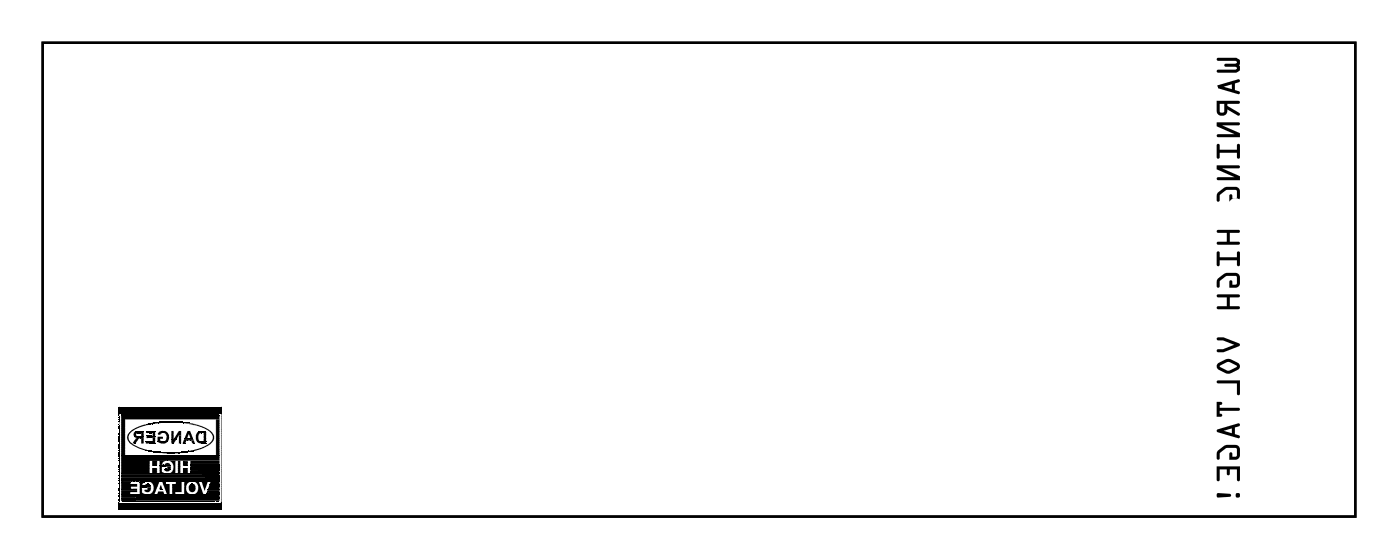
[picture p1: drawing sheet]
<svg xmlns="http://www.w3.org/2000/svg" width="119mm" height="48mm" viewBox="0 0 119 48" stroke-linecap="round" stroke-linejoin="round" font-family="sans-serif">
<path d="M3.6 3.6h111.8v40.3h-111.8z" fill="none" stroke="#000" stroke-width=".2"/>
<g fill="#000">
<path d="M10.1 35.4l.1 .1zM10.1 35.5l.1 .2zM10.1 35.7l.1 .2zM10.1 35.9l.1 .2zM10.1 36.1l.1 .2zM10.1 36.3l.1 .5zM10.1 36.9l.1 .2zM10.1 37.1l.1 .2zM10.1 37.3l.1 .2zM10.1 37.5l.1 .2zM10.1 37.8l.1 .2zM10.1 38l.1 .2z"/>
<path d="M10.1 38.2l.1 .2zM10.1 38.5l.1 .1zM10.1 38.6l.1 .2zM10.1 38.9l.1 .1zM10.1 39l.1 .6zM10.1 39.7l.1 1.9zM10.1 34.6l.1 .1zM10.1 35.1h.1v.2zM10.2 34.6l.1 .1zM10.2 34.6h.1zM10.3 34.6l.1 .1zM10.3 34.6h.1z"/>
<path d="M10.4 34.6v.1zM10.4 34.6h.1zM10.5 34.6v.1zM10.5 34.6h.1zM10.6 34.6v.1zM10.6 34.6l.1 .1zM10.7 34.6l.1 .1zM10.8 34.6l.1 .1zM10.8 34.6h.1zM10.9 34.6l.1 .1zM10.9 34.6h.1zM11 34.6v.1z"/>
<path d="M11 34.6h.1zM11.1 34.6v.1zM11.1 34.6h.1zM11.2 34.6v.1zM11.2 34.6l.1 .1zM11.3 34.6l.1 .1zM11.4 34.6l.1 .1zM11.4 34.6h.1zM11.5 34.6l.1 .1zM11.5 34.6h.1zM11.6 34.6l.1 .1zM11.6 34.6h.1z"/>
<path d="M11.7 34.6v.1zM11.7 34.6h.1zM11.7 36.7h.1zM11.8 34.6v.1zM11.8 34.6h.1zM11.8 36.7h.1zM11.9 34.6v.1zM11.9 36.7h.1zM11.9 34.6l.1 .1zM12 36.7h.1zM12 34.6l.1 .1zM12.1 34.6l.1 .1z"/>
<path d="M12.1 34.6h.1zM11.5 36.7h.7zM11.5 36.7h.7l.1 .1h-.6l-.1 .2 .1 .1h-.3v-.2zM12 36.8h.2v.3h-.2zM11.4 37.1h.8zM12.2 34.6l.1 .1zM11.4 37.1l.9 .1-.1 .1h-.4l-.2 .4h-.3l.3-.4zM12 37.3h.3l-.1 .4h-.2zM12.2 34.6h.1zM12.3 34.6v.1zM12.3 34.6h.1zM12.4 34.6v.1z"/>
<path d="M12.4 34.6h.1zM12.5 34.6v.1zM12.5 34.6l.1 .1zM12.6 36.7h.1zM12.6 34.6l.1 .1zM11 36.7l.9-.5 .8-.1-1.3 .4-.3 .3-.2 .3 .1 .4 .3 .3 .6 .3 .7 .2h-.3l-.5-.1-.7-.5-.3-.4 .1-.4zM12.6 37.2l.1 .1zM12.4 38.3h.3zM12.7 34.6l.1 .1zM12.7 36.7h.1zM12.7 37.7h.1zM12.7 34.6h.1z"/>
<path d="M12.4 36.1h.4zM12.8 37.2v.1zM12.8 34.6l.1 .1zM12.8 34.6h.1zM12.8 36.7h.1zM12.8 37.7h.1zM12.9 37.2v.1zM12.9 34.6l.1 .1zM12.5 38.3l.5 .1zM12.9 34.6h.1zM12.5 36l.5 .1zM12.9 36.7h.1z"/>
<path d="M12.9 37.7h.1zM13 34.6v.1zM13 34.6h.1zM12.6 38.4h.5zM13.1 34.6v.1zM13 36.7h.1zM13.1 34.6h.1zM12.6 36h.6zM13.2 34.6v.1zM12.4 36.7h.8zM12.4 36.7h.8v.1l-.7 .1-.1-.1zM13 36.8h.2v.3h-.2z"/>
<path d="M12.5 37.1h.7v.1l-.7 .1zM13 37.2h.2v.3h-.2zM12.4 37.5l.8 .1zM12.4 37.6h.8l-.8 .1zM13 37.7h.2zM12.5 37.1h.7zM13.2 34.6l.1 .1zM12.7 38.4h.6zM13.3 39.6h.1zM13 39.8h.4v.5h-.4zM13.3 34.6l.1 .1zM13 39.2h.4v.4h-.4z"/>
<path d="M13.4 34.6l.1 .1zM13.4 34.6h.1zM13.5 34.6l.1 .1zM13.5 34.6h.1zM12.9 38.4h.7zM13.6 34.6v.1zM13.6 34.6h.1zM12.8 36h.9h-.5zM13.7 34.6v.1zM13.7 34.6h.1zM13.8 34.6v.1zM13.6 36.7h.5l.2 .1h-.5l-.2 .2-.2-.1z"/>
<path d="M13.4 37.1h.5v.2h-.3v.2h.2h-.4zM13.8 34.6l.1 .1zM13.1 38.4l.8 .1zM13.1 35.9l.9 .1zM13.9 34.6l.1 .1zM14 35.9l.1 .1zM13.6 39.2h.5l-.3 .2v.1h.1h-.3zM14 34.6l.1 .1zM14.1 35.9v.1zM14.1 34.6l.1 .1zM14.1 34.6h.1zM14.2 35.9v.1z"/>
<path d="M14.2 34.6l.1 .1zM13.4 37.6h.9l-.4 .1zM14.2 34.6h.1zM13.4 37.5l.9 .1zM14.2 39.2h.1zM14 36.8h.3l.1 .1v.3l-.1 .3h-.3l.2-.2v-.3zM14.3 35.9v.1zM14.3 34.6v.1zM14 39.5l.3-.1 .2 .1zM14.3 34.6h.1zM14.4 34.6v.1zM14.4 34.6h.1z"/>
<path d="M14.5 34.6v.1zM14 39.9h.5zM14 39.9l.5 .1-.1 .1h-.3zM13.6 39.5l.9 .1zM13.6 39.6h.9v.1h-.7v.4l.2 .2h-.4zM14.3 39.7h.2v.2h-.3zM14.5 34.6l.1 .1zM14.6 34.6l.1 .1zM14.7 34.6l.1 .1zM14.6 36.7h.2v.6h-.2zM14.7 34.6h.1zM14.7 37.7h.1z"/>
<path d="M14.8 34.6l.1 .1zM14.8 34.6h.1zM14.9 34.6v.1zM14.9 34.6h.1zM14.6 37.4h.4l-.2 .3h-.2zM15 34.6v.1zM14.8 37.3h.2zM14.6 37.3l.4 .1zM15 34.6h.1zM15.1 34.6v.1zM14 35.8l1.1 .1zM13.9 38.5l1.2 .1z"/>
<path d="M15.1 34.6l.1 .1zM15.2 34.6l.1 .1zM15.3 34.6l.1 .1zM15.1 39.2h.3v1.1l-.3-.1zM15.2 36.7h.2v.3h-.2l-.1 .3h-.3zM15.2 37h.2v.7h-.1h-.1zM15.4 34.6l.1 .1zM15.4 34.6h.1zM13.6 35.9h1.9zM15.5 34.6l.1 .1zM13.6 38.5h2zM15.5 34.6h.1z"/>
<path d="M15.6 34.6v.1zM15.6 34.6h.1zM15.7 34.6v.1zM15.7 34.6h.1zM15.8 34.6v.1zM15.8 34.6l.1 .1zM15.1 35.9l.9 .1zM15.1 38.4l.9 .1zM15.9 34.6l.1 .1zM15.6 39.2l.4 .1h-.4zM15.8 39.3h.2zM15.6 39.3h.4z"/>
<path d="M15.9 39.6h.1zM15.6 39.8h.4v.5h-.4zM15.6 39.3h.4v.3h-.4zM16 34.6l.1 .1zM16 34.6h.1zM16.1 34.6l.1 .1zM15.5 36h.7zM16.1 34.6h.1zM16 36.7h.2l.1 .2h-.2l-.2 .4h-.2zM15.5 38.4h.7zM16.2 34.6v.1zM16.2 34.6h.1z"/>
<path d="M16.1 36.9h.2l.1 .4h-.2zM15.7 36h.6zM16.3 34.6v.1zM15.8 38.4h.5zM16.3 34.6h.1zM16.4 34.6v.1zM16 37.3h.4zM15.7 37.3h.7zM15.9 36h.5l.4 .1-.3 .1zM15.7 37.4l.8-.1v.2h-.6l-.1 .2h-.2zM16 38.4h.5zM16.4 34.6l.1 .1z"/>
<path d="M16.3 37.5h.2l.1 .2h-.2zM16.4 37.7h.1zM16.5 34.6l.1 .1zM16.5 37.7h.1zM16.6 34.6l.1 .1zM16.7 34.6l.1 .1zM16.7 34.6h.1zM16.8 34.6l.1 .1zM16.8 34.6h.1zM16.5 36.1h.4l.9 .4 .4 .4v.4l-.3 .5-.6 .3-.7 .3h-.5l.9-.2 .6-.3 .4-.4 .1-.2v-.3l-.3-.3-.5-.3zM16.9 34.6v.1zM16.9 34.6h.1z"/>
<path d="M17 34.6v.1zM17 34.6h.1zM17.1 34.6v.1zM17.1 34.6l.1 .1zM17.2 34.6l.1 .1zM17.1 37.7h.2zM17.3 34.6l.1 .1zM17.3 37.7h.1zM17.3 34.6h.1zM17.4 34.6l.1 .1zM17.4 37.7h.1zM17.4 34.6h.1z"/>
<path d="M17.5 34.6v.1zM17.1 36.7h.4zM16.8 36.8l.8-.1v.1h-.5l-.2 .2v.3l.2 .2h-.3l-.1-.1v-.4zM17.3 36.8l.3 .1-.1 .6h-.2zM16.8 37.6h.8l-.5 .1zM17.5 34.6h.1zM16.9 36.7h.7zM16.8 37.5l.8 .1zM17.5 37.7h.1zM17.6 34.6v.1zM17.6 34.6h.1zM17.7 34.6v.1z"/>
<path d="M17.7 34.6l.1 .1zM17.8 34.6l.1 .1zM17.9 34.6l.1 .1zM18 34.6l.1 .1zM18 34.6h.1zM18.1 34.6l.1 .1zM18.1 34.6h.1zM18.2 34.6v.1zM18.2 34.6h.1zM18.3 34.6v.1zM18.3 34.6h.1zM18.4 34.6v.1z"/>
<path d="M18.4 34.6l.1 .1zM18.5 34.6l.1 .1zM18.6 34.6l.1 .1zM16.2 39.7l2.5 .1h-2.5zM16.8 39.9h1.9zM18.6 34.6h.1zM10.3 35.3h8.4v.4h-8v3h-.4zM18.4 35.7h.3v3h-.3zM10.3 38.8h8.4v.4h-6v1.1h-2.4zM14.3 39.2h4.4h-3.8v1.1h-.4l.3-.4v-.4l-.2-.2zM16.2 39.2h2.5v.2l-2.5 .1zM16.2 39.5l2.5 .1h-2.5z"/>
<path d="M16.2 39.6l2.5 .1h-2.5zM16.2 39.9h2.5h-2.5zM16.2 40h2.5l-2.5 .1zM18.7 34.6l.1 .1zM18.7 34.6h.1zM18.8 35.1v.1zM18.8 34.6l.1 .1zM18.8 35.2l.1 7.5-.1 .1zM10.1 42.7l.2 .1h-.2zM10.1 41.7l.1 .4zM10.1 42.1l.1 .4zM10.1 42.6l.1 .1z"/>
<path d="M10.5 41h.2zM10.7 41h.2zM10.9 41h.2zM10.3 41h.8zM10.3 41h.8v.2h.6v.2h-.5l-.1 .1 .1 .1h-.9zM11.2 42v.1zM10.3 41.6h1zM11.3 42v.1zM10.3 41.6l1.1 .1zM11.2 40.9l.2 .1zM11.4 42v.1zM11.4 40.9l.2 .1z"/>
<path d="M11.3 41.6h.4v.1h-.3zM10.3 41.7h1.4zM10.3 41.7h1.4v.2h-.6l.1 .2h-.9zM11.6 40.9l.2 .1zM11.8 41h.1zM11.9 41h.1zM12.1 42.6h.1zM11.9 41.1l.3-.1-.1 .2v.1h.1h-.3zM11.9 41h.4zM12.2 42.6h.1zM11.8 40.9l.5 .1zM12.1 41h.2z"/>
<path d="M12 41h.4zM12.3 42.6h.1zM12.4 42.6h.1zM12.3 40.9l.3 .1zM12.5 41.1l.1 .1zM12.4 41.2h.3zM12.4 41.2h.3l.1 .1h-.5zM11.9 41.3h.9zM11.9 41.3h.9l.1 .1-.8 .1v.4l.3 .2h-1l.5-.1zM12.3 41.7h.2v-.3h.4l-.1 .3-.1 .2-.4-.1zM12.8 41h.8l-.4 1h-.4l.2-.1 .1-.3v-.3zM12.7 41h.9z"/>
<path d="M13.7 41.2l.1 .4h-.2zM13.7 41.6h.1zM13.5 41.8h.4l.1 .2h-.6zM13.8 41h.3v.2h.4l-.1 .8h-.2zM12.7 42l1.9 .1zM16 42.6h.1zM15.7 41h.4l-.2 .3-.1 .3 .1 .3 .3 .2h-1.1l.6-.1zM16.1 42.6h.1zM14.7 41.2h.3v-.2h1.2h-.7v.9h-.6v.1l.1 .1h-.4l.1-.1zM16.2 42.6h.1zM16.2 41.2h.3zM16.2 41.2h.4l.1 .3-.2 .3-.3 .1-.1-.2v-.3z"/>
<path d="M16.6 41h.3l.4 1.1h-.8l.3-.2 .1-.2v-.5zM17.2 41h.5l-.2 .7zM10.3 40.9h7.5h-6.6l-.9 .1zM17.3 42l.6 .1zM17.6 42h.6zM11.6 42.6h6.6zM18.2 42.6h.1zM17.3 40.4h1.4zM10.3 40.6h8.4h-8.4zM18.1 41.2h.6zM17.8 41.3l.9 .1zM17.7 41.7h1z"/>
<path d="M18.2 42h.5zM18.3 42.6h.4zM16.9 40l1.8 .1zM16.2 40.1h2.5l-2.5 .1zM17 40.1l1.7 .1zM16.2 40.2h2.5v.1zM10.3 40.3l8.4 .1h-8.4zM10.3 40.4l8.4 .1h-8.4zM17.4 40.5h1.3zM17.5 40.6h1.2zM10.3 40.7h8.4l-8.4 .1zM17.6 40.7l1.1 .1z"/>
<path d="M10.3 40.8h8.4l-1 .1zM17.7 40.8l1 .1zM17.9 40.9h.8zM18 41h.7zM17.9 41h.8v.2h-.9zM17.8 41.2h.9zM17.8 41.3l.9-.1-.5 .1zM18.2 41.3h.5zM17.8 41.4h.9v.2l-1 .1zM18.2 41.6l.5 .1zM17.7 41.7h1v.2h-1.1zM17.8 41.9h.9z"/>
<path d="M17.6 41.9l1.1 .1zM17.5 42h1.2zM17.9 42l.8 .1zM10.3 42.1h8.4v.2h-8.4zM18.2 42.3h.5zM17.9 42.4h.8zM10.3 42.4h8.4v.2h-8.3zM18.8 42.8h.1z"/>
<path d="M3.6 3.6h111.8v40.3h-111.8zM3.6 3.6v40.3h111.8v-40.3z"/>
<path d="M103.7 5l-.1 .1 .2 .1h1.4h.2v.1l-.2 .1h-.8a.13 .13 0 0 0-.1 .1 .13 .13 0 0 0 .1 .2h.8h.2v.2h-.2h-1.4a.14 .14 0 0 0-.2 .2 .13 .13 0 0 0 .2 .1h1.5l.3-.2v-.3l-.1-.2 .1-.3-.3-.3zM103.7 7.3v.2l1.8 .5a.13 .13 0 0 0 .1-.1 .13 .13 0 0 0-.1-.1l-.3-.1v-.6l.3-.1a.13 .13 0 0 0 .1-.1 .13 .13 0 0 0-.1-.2zM104.2 7.4l.7-.2v.4zM103.6 8.6v.9a.46 .46 0 0 0 .6 .3 .46 .46 0 0 0 .3-.5l.9 .5a.13 .13 0 0 0 .2 0 .13 .13 0 0 0-.1-.2l-1-.6v-.2h1a.13 .13 0 0 0 .1-.1 .13 .13 0 0 0-.1-.1zM103.9 8.8h.4v.7l-.1 .1-.3-.1zM103.6 10.4v.3l1.6 .7h-1.4a.13 .13 0 0 0-.2 .1 .14 .14 0 0 0 .2 .2h1.8v-.4l-1.5-.6h1.4a.13 .13 0 0 0 .1-.2 .13 .13 0 0 0-.1-.1zM103.7 12.3l-.1 1.1a.13 .13 0 0 0 .2 .1 .13 .13 0 0 0 .1-.1v-.4h1.5v.4a.13 .13 0 0 0 .1 .1 .13 .13 0 0 0 .1-.1v-1a.13 .13 0 0 0-.1-.2 .13 .13 0 0 0-.1 .2v.3h-1.5v-.4zM103.6 14.1v.3l1.6 .7h-1.4a.13 .13 0 0 0-.2 .1 .13 .13 0 0 0 .2 .1h1.8v-.3l-1.5-.7h1.4a.13 .13 0 0 0 .1-.1 .13 .13 0 0 0-.1-.1zM103.8 16.3l-.1 .2-.1 .5a.14 .14 0 0 0 .2 .2 .13 .13 0 0 0 .1-.2v-.4l.6-.4h.8v.7h-.3v-.3a.13 .13 0 0 0-.2-.1 .13 .13 0 0 0-.1 .1v.6h.5a.39 .39 0 0 0 .4-.4v-.5a.38 .38 0 0 0-.4-.4 1.36 1.36 0 0 0-1.4 .4zM103.7 19.6v.2h.8v.8h-.7a.13 .13 0 0 0-.2 .1 .13 .13 0 0 0 .2 .1h1.7a.13 .13 0 0 0 .1-.1 .13 .13 0 0 0-.1-.1h-.8v-.8h.8a.13 .13 0 0 0 .1-.1 .13 .13 0 0 0-.1-.2zM103.7 21.4l-.1 1.1a.13 .13 0 0 0 .2 .1 .13 .13 0 0 0 .1-.1v-.4h1.5v.4a.13 .13 0 0 0 .1 .1 .13 .13 0 0 0 .1-.1v-1a.13 .13 0 0 0-.1-.1 .13 .13 0 0 0-.1 .1v.4h-1.5v-.4zM103.8 23.7l-.1 .1-.1 .5a.14 .14 0 0 0 .2 .2 .13 .13 0 0 0 .1-.2v-.4l.6-.4h.8v.7h-.3v-.2a.14 .14 0 0 0-.2-.2 .13 .13 0 0 0-.1 .2v.5h.5a.39 .39 0 0 0 .4-.4v-.5a.38 .38 0 0 0-.4-.4 1.36 1.36 0 0 0-1.4 .5zM103.7 25.1v.2h.8v.7h-.7a.14 .14 0 0 0-.2 .2 .13 .13 0 0 0 .2 .1h1.7a.13 .13 0 0 0 .1-.1 .13 .13 0 0 0-.1-.2h-.8v-.7h.8a.13 .13 0 0 0 .1-.1 .13 .13 0 0 0-.1-.2zM103.7 28.7v.2h.5l.9 .4-.9 .4h-.4a.13 .13 0 0 0-.2 .1 .14 .14 0 0 0 .2 .2h.4l1.3-.6 .1-.1-.1-.1-1.3-.5zM103.7 30.9l-.1 .3 .2 .3a1.17 1.17 0 0 0 1.7-.1l.1-.2-.2-.3a1.17 1.17 0 0 0-1.7 0zM103.9 31.1l.7-.3 .8 .4-.8 .3-.7-.3zM103.7 32.4l-.1 .1 .2 .1h1.6v.9a.13 .13 0 0 0 .1 .1 .13 .13 0 0 0 .1-.1v-1.2zM103.6 34.2v1.2h.4a.13 .13 0 0 0 .1-.1 .13 .13 0 0 0-.1-.1h-.1v-.3h1.6a.13 .13 0 0 0 .1-.1 .13 .13 0 0 0-.1-.1h-1.6v-.3h.1a.13 .13 0 0 0 .1-.1 .13 .13 0 0 0-.1-.1zM103.7 36.6v.2l1.8 .5a.13 .13 0 0 0 .1-.1 .13 .13 0 0 0-.1-.2l-.3-.1v-.5l.3-.1a.13 .13 0 0 0 .1-.2 .13 .13 0 0 0-.1-.1zM104.2 36.6l.7-.2v.4zM103.8 38.3l-.1 .1-.1 .6a.13 .13 0 0 0 .2 .1 .13 .13 0 0 0 .1-.1v-.5l.6-.4h.8v.7h-.3v-.2a.13 .13 0 0 0-.2-.1 .13 .13 0 0 0-.1 .1v.5h.5a.39 .39 0 0 0 .4-.4v-.5a.38 .38 0 0 0-.4-.4 1.36 1.36 0 0 0-1.4 .5zM103.6 39.7v1.1a.13 .13 0 0 0 .2 .1 .13 .13 0 0 0 .1-.1v-.9h.6v.4a.13 .13 0 0 0 .1 .1 .13 .13 0 0 0 .1-.1v-.4h.7v.9a.13 .13 0 0 0 .1 .1 .13 .13 0 0 0 .1-.1v-1.1zM105.2 42.1a.2 .2 0 0 0 .4 0 .2 .2 0 0 0-.4 0zM103.7 42l-.1 .2 .1 .1h1a.14 .14 0 0 0 .2-.2 .13 .13 0 0 0-.2-.1z"/>
<path d="M103.7 5l-.1 .1 .2 .1h1.4h.2v.1l-.2 .1h-.8a.13 .13 0 0 0-.1 .1 .13 .13 0 0 0 .1 .2h.8h.2v.2h-.2h-1.4a.14 .14 0 0 0-.2 .2 .13 .13 0 0 0 .2 .1h1.5l.3-.2v-.3l-.1-.2 .1-.3-.3-.3zM103.7 5l1.6-.1 .3 .3-.1 .3 .1 .2v.3l-.3 .2h-1.5a.13 .13 0 0 1-.2-.1 .14 .14 0 0 1 .2-.2h1.4h.2v-.2h-.2h-.8a.13 .13 0 0 1-.1-.2 .13 .13 0 0 1 .1-.1h.8l.2-.1v-.1h-.2h-1.4l-.2-.1zM103.7 7.3v.2l1.8 .5a.13 .13 0 0 0 .1-.1 .13 .13 0 0 0-.1-.1l-.3-.1v-.6l.3-.1a.13 .13 0 0 0 .1-.1 .13 .13 0 0 0-.1-.2zM103.7 7.3l1.8-.6a.13 .13 0 0 1 .1 .2 .13 .13 0 0 1-.1 .1l-.3 .1v.6l.3 .1a.13 .13 0 0 1 .1 .1 .13 .13 0 0 1-.1 .1l-1.8-.5zM104.2 7.4l.7-.2v.4zM104.2 7.4l.7 .2v-.4zM103.6 8.6v.9a.46 .46 0 0 0 .6 .3 .46 .46 0 0 0 .3-.5l.9 .5a.13 .13 0 0 0 .2 0 .13 .13 0 0 0-.1-.2l-1-.6v-.2h1a.13 .13 0 0 0 .1-.1 .13 .13 0 0 0-.1-.1zM103.6 8.6h1.9a.13 .13 0 0 1 .1 .1 .13 .13 0 0 1-.1 .1h-1v.2l1 .6a.13 .13 0 0 1 .1 .2 .13 .13 0 0 1-.2 0l-.9-.5a.46 .46 0 0 1-.3 .6 .46 .46 0 0 1-.6-.4zM103.9 8.8h.4v.7l-.1 .1-.3-.1zM103.9 8.8v.7l.3 .1 .1-.1v-.7zM103.6 10.4v.3l1.6 .7h-1.4a.13 .13 0 0 0-.2 .1 .14 .14 0 0 0 .2 .2h1.8v-.4l-1.5-.6h1.4a.13 .13 0 0 0 .1-.2 .13 .13 0 0 0-.1-.1zM103.6 10.4h1.9a.13 .13 0 0 1 .1 .1 .13 .13 0 0 1-.1 .2h-1.4l1.5 .6v.4h-1.8a.14 .14 0 0 1-.2-.2 .13 .13 0 0 1 .2-.1h1.4l-1.6-.7zM103.7 12.3l-.1 1.1a.13 .13 0 0 0 .2 .1 .13 .13 0 0 0 .1-.1v-.4h1.5v.4a.13 .13 0 0 0 .1 .1 .13 .13 0 0 0 .1-.1v-1a.13 .13 0 0 0-.1-.2 .13 .13 0 0 0-.1 .2v.3h-1.5v-.4zM103.7 12.3h.2v.4h1.5l-.1-.3a.14 .14 0 0 1 .2-.2 .13 .13 0 0 1 .1 .2v1a.13 .13 0 0 1-.1 .1 .13 .13 0 0 1-.2-.1l.1-.4h-1.5v.4a.13 .13 0 0 1-.1 .1 .13 .13 0 0 1-.2-.1zM103.6 14.1v.3l1.6 .7h-1.4a.13 .13 0 0 0-.2 .1 .13 .13 0 0 0 .2 .1h1.8v-.3l-1.5-.7h1.4a.13 .13 0 0 0 .1-.1 .13 .13 0 0 0-.1-.1zM103.6 14.1h1.9a.13 .13 0 0 1 .1 .1 .13 .13 0 0 1-.1 .1h-1.4l1.5 .7v.3h-1.8a.13 .13 0 0 1-.2-.1 .13 .13 0 0 1 .2-.1h1.4l-1.6-.7zM103.8 16.3l-.2 .3v.4a.14 .14 0 0 0 .2 .2 .13 .13 0 0 0 .1-.2v-.4l.5-.4h.9v.7h-.3v-.3a.13 .13 0 0 0-.2-.1 .13 .13 0 0 0-.1 .1v.6h.5a.39 .39 0 0 0 .4-.4v-.5a.38 .38 0 0 0-.4-.4 1.36 1.36 0 0 0-1.4 .4zM103.8 16.3l.4-.3a1.63 1.63 0 0 1 1.2-.1l.1 .1a1.01 1.01 0 0 1 0 1l-.3 .2h-.5v-.6a.13 .13 0 0 1 .1-.1 .13 .13 0 0 1 .2 .1v.3h.3v-.7h-.8l-.6 .4v.4a.13 .13 0 0 1-.1 .2 .14 .14 0 0 1-.2-.2l.1-.5zM103.7 19.6v.2h.8v.8h-.7a.13 .13 0 0 0-.2 .1 .13 .13 0 0 0 .2 .1h1.7a.13 .13 0 0 0 .1-.1 .13 .13 0 0 0-.1-.1h-.8v-.8h.8a.13 .13 0 0 0 .1-.1 .13 .13 0 0 0-.1-.2zM103.7 19.6l1.8-.1a.13 .13 0 0 1 .1 .2 .13 .13 0 0 1-.1 .1h-.8v.8h.8a.13 .13 0 0 1 .1 .1 .13 .13 0 0 1-.1 .1h-1.7a.13 .13 0 0 1-.2-.1 .13 .13 0 0 1 .2-.1h.7v-.8h-.8zM103.7 21.4l-.1 1.1a.13 .13 0 0 0 .2 .1 .13 .13 0 0 0 .1-.1v-.4h1.5v.4a.13 .13 0 0 0 .1 .1 .13 .13 0 0 0 .1-.1v-1a.13 .13 0 0 0-.1-.1 .13 .13 0 0 0-.1 .1v.4h-1.5v-.4zM103.7 21.4l.2 .1v.4h1.5l-.1-.4a.13 .13 0 0 1 .2-.1 .13 .13 0 0 1 .1 .1v1a.13 .13 0 0 1-.1 .1 .13 .13 0 0 1-.2-.1l.1-.4h-1.5v.4a.13 .13 0 0 1-.1 .1 .13 .13 0 0 1-.2-.1zM103.8 23.7l-.2 .3v.3a.14 .14 0 0 0 .2 .2 .13 .13 0 0 0 .1-.2v-.4l.5-.4h.9v.7h-.3v-.2a.14 .14 0 0 0-.2-.2 .13 .13 0 0 0-.1 .2v.5h.5a.39 .39 0 0 0 .4-.4v-.5a.38 .38 0 0 0-.4-.4 1.36 1.36 0 0 0-1.4 .5zM103.8 23.7l.4-.4a1.63 1.63 0 0 1 1.2-.1l.1 .1a1.01 1.01 0 0 1 0 1.1l-.3 .1h-.5v-.5a.13 .13 0 0 1 .1-.2 .14 .14 0 0 1 .2 .2v.2h.3v-.7h-.8l-.6 .4v.4a.13 .13 0 0 1-.1 .2 .14 .14 0 0 1-.2-.2l.1-.5zM103.7 25.1v.2h.8v.7h-.7a.14 .14 0 0 0-.2 .2 .13 .13 0 0 0 .2 .1h1.7a.13 .13 0 0 0 .1-.1 .13 .13 0 0 0-.1-.2h-.8v-.7h.8a.13 .13 0 0 0 .1-.1 .13 .13 0 0 0-.1-.2zM103.7 25.1l1.8-.1a.13 .13 0 0 1 .1 .2 .13 .13 0 0 1-.1 .1h-.8v.7h.8a.13 .13 0 0 1 .1 .2 .13 .13 0 0 1-.1 .1h-1.7a.13 .13 0 0 1-.2-.1 .14 .14 0 0 1 .2-.2h.7v-.7h-.8zM103.7 28.7v.2h.5l.9 .4-.9 .4h-.4a.13 .13 0 0 0-.2 .1 .14 .14 0 0 0 .2 .2h.4l1.3-.6 .1-.1-.1-.1-1.3-.5zM103.7 28.7h.5l1.3 .5 .1 .1-.1 .1-1.3 .6h-.4a.14 .14 0 0 1-.2-.2 .13 .13 0 0 1 .2-.1h.4l.9-.4-.9-.4h-.5zM103.7 30.9l-.1 .3 .1 .2 .8 .4h.2l.7-.4a.33 .33 0 0 0 0-.5 1.16 1.16 0 0 0-.9-.4zM103.7 30.9h.1a1.17 1.17 0 0 1 1-.4l.6 .4a.34 .34 0 0 1 0 .6 1.17 1.17 0 0 1-1.7-.1l-.1-.2zM103.9 31.1l.7-.3 .8 .4-.8 .3-.7-.3zM103.9 31.1v.1l.7 .3 .7-.3-.7-.4zM103.7 32.4l-.1 .1 .2 .1h1.6v.9a.13 .13 0 0 0 .1 .1 .13 .13 0 0 0 .1-.1v-1.2zM103.7 32.4l1.9-.1v1.2a.13 .13 0 0 1-.1 .1 .13 .13 0 0 1-.2-.1l.1-.9h-1.6l-.2-.1zM103.6 34.2v1.2h.4a.13 .13 0 0 0 .1-.1 .13 .13 0 0 0-.1-.1h-.1v-.3h1.6a.13 .13 0 0 0 .1-.1 .13 .13 0 0 0-.1-.1h-1.6v-.3h.1a.13 .13 0 0 0 .1-.1 .13 .13 0 0 0-.1-.1zM103.6 34.2h.4a.13 .13 0 0 1 .1 .1 .13 .13 0 0 1-.1 .1h-.1v.3h1.6a.13 .13 0 0 1 .1 .1 .13 .13 0 0 1-.1 .1h-1.6v.3h.1a.13 .13 0 0 1 .1 .1 .13 .13 0 0 1-.1 .1h-.4zM103.7 36.6v.2l1.8 .5a.13 .13 0 0 0 .1-.1 .13 .13 0 0 0-.1-.2l-.3-.1v-.5l.3-.1a.13 .13 0 0 0 .1-.2 .13 .13 0 0 0-.1-.1zM103.7 36.6l1.8-.6a.13 .13 0 0 1 .1 .1 .13 .13 0 0 1-.1 .2l-.3 .1v.5l.3 .1a.13 .13 0 0 1 .1 .2 .13 .13 0 0 1-.1 .1l-1.8-.5zM104.2 36.6l.7-.2v.4zM104.2 36.6l.7 .2v-.4zM103.8 38.3l-.2 .3v.4a.13 .13 0 0 0 .2 .1 .13 .13 0 0 0 .1-.1v-.5l.5-.4h.9v.7h-.3v-.2a.13 .13 0 0 0-.2-.1 .13 .13 0 0 0-.1 .1v.5h.5a.39 .39 0 0 0 .4-.4v-.5a.38 .38 0 0 0-.4-.4 1.36 1.36 0 0 0-1.4 .5zM103.8 38.3l.4-.4a1.63 1.63 0 0 1 1.2 0h.1a1.01 1.01 0 0 1 0 1.1l-.3 .1h-.5v-.5a.13 .13 0 0 1 .1-.1 .13 .13 0 0 1 .2 .1v.2h.3v-.7h-.8l-.6 .4v.5a.13 .13 0 0 1-.1 .1 .13 .13 0 0 1-.2-.1l.1-.6zM103.6 39.7v1.1a.13 .13 0 0 0 .2 .1 .13 .13 0 0 0 .1-.1v-.9h.6v.4a.13 .13 0 0 0 .1 .1 .13 .13 0 0 0 .1-.1v-.4h.7v.9a.13 .13 0 0 0 .1 .1 .13 .13 0 0 0 .1-.1v-1.1zM103.6 39.7h2v1.1a.13 .13 0 0 1-.1 .1 .13 .13 0 0 1-.2-.1l.1-.9h-.7v.4a.13 .13 0 0 1-.1 .1 .13 .13 0 0 1-.1-.1v-.4h-.6v.9a.13 .13 0 0 1-.1 .1 .13 .13 0 0 1-.2-.1zM105.2 42.1a.2 .2 0 0 0 .4 0 .2 .2 0 0 0-.4 0zM105.2 42.1a.2 .2 0 0 1 .4 0 .2 .2 0 0 1-.4 0zM103.7 42l-.1 .2 .1 .1h1a.14 .14 0 0 0 .2-.2 .13 .13 0 0 0-.2-.1zM103.7 42h1a.13 .13 0 0 1 .2 .1 .14 .14 0 0 1-.2 .2h-1l-.1-.1z"/>
</g>
<g fill="none" stroke="#000" stroke-width=".09">
<path d="M10.1 34.7h8.8M10.1 34.7h8.7M10.1 34.8h8.7M10.1 34.8h8.8M10.1 34.9h8.8M10.1 34.9h8.7M10.1 35h8.8M10.1 35h8.7M10.1 35.1h8.8M10.1 35.1h8.7M10.3 35.3h8.4M10.3 38.7h8.4"/>
<path d="M13.3 38.5h2.5M13.3 35.9h2.5M16.2 39.5h2.5M16.2 39.6h2.5M16.2 39.7h2.5M16.2 39.8h2.5M16.2 40h2.5M16.3 39.5h2.4M16.4 39.6h2.3M16.6 39.7h2.1M16.7 39.8h2M18.9 34.8l-8.8 .1"/>
<path d="M10.1 42.8h8.7M10.1 42.8h8.8M10.1 42.9h8.7M10.1 42.9h8.8M10.1 43h8.8M10.1 43h8.7M10.1 43.1h8.7M10.1 43.1h8.8M10.1 43.2h8.7M10.1 43.2h8.8M10.1 43.3h8.8M10.1 43.3h8.7"/>
<path d="M10.3 40.3h3.9M10.3 40.3h8.4M10.3 40.4h8.4M10.3 40.5h8.4M10.3 40.7h8.4M10.3 40.8h8.4M10.3 40.9h8.4M10.3 42.1h8.4M10.3 42.4h8.4M10.3 42.4h7.6M11.6 42.3h6.6M12.6 40.9h6.1"/>
<path d="M14.3 40.3h2.8M16.2 40.1h2.5M16.2 40.2h2.5"/>
</g>
<circle cx="109.6" cy="30.5" r=".72" fill="#fff"/>
<circle cx="109.6" cy="30.5" r=".72" fill="none" stroke="#fff" stroke-width=".69" stroke-linecap="butt"/>
<circle cx="112.2" cy="30.5" r=".72" fill="#fff"/>
<circle cx="112.2" cy="30.5" r=".72" fill="none" stroke="#fff" stroke-width=".69" stroke-linecap="butt"/>
<circle cx="109.6" cy="33" r=".72" fill="#fff"/>
<circle cx="109.6" cy="33" r=".72" fill="none" stroke="#fff" stroke-width=".69" stroke-linecap="butt"/>
<circle cx="112.2" cy="33" r=".72" fill="#fff"/>
<circle cx="112.2" cy="33" r=".72" fill="none" stroke="#fff" stroke-width=".69" stroke-linecap="butt"/>
<circle cx="109.6" cy="35.6" r=".72" fill="#fff"/>
<circle cx="109.6" cy="35.6" r=".72" fill="none" stroke="#fff" stroke-width=".69" stroke-linecap="butt"/>
<circle cx="112.2" cy="35.6" r=".72" fill="#fff"/>
<circle cx="112.2" cy="35.6" r=".72" fill="none" stroke="#fff" stroke-width=".69" stroke-linecap="butt"/>
<circle cx="109.6" cy="38.1" r=".72" fill="#fff"/>
<circle cx="109.6" cy="38.1" r=".72" fill="none" stroke="#fff" stroke-width=".69" stroke-linecap="butt"/>
<circle cx="112.2" cy="38.1" r=".72" fill="#fff"/>
<circle cx="112.2" cy="38.1" r=".72" fill="none" stroke="#fff" stroke-width=".69" stroke-linecap="butt"/>
<circle cx="109.6" cy="40.7" r=".72" fill="#fff"/>
<circle cx="109.6" cy="40.7" r=".72" fill="none" stroke="#fff" stroke-width=".69" stroke-linecap="butt"/>
<circle cx="112.2" cy="40.7" r=".72" fill="#fff"/>
<circle cx="112.2" cy="40.7" r=".72" fill="none" stroke="#fff" stroke-width=".69" stroke-linecap="butt"/>
<circle cx="101" cy="17.4" r=".35" fill="#fff"/>
<circle cx="101" cy="17.4" r=".35" fill="none" stroke="#fff" stroke-width=".55"/>
<circle cx="105.2" cy="17.5" r=".35" fill="#fff"/>
<circle cx="105.2" cy="17.5" r=".35" fill="none" stroke="#fff" stroke-width=".55"/>
<circle cx="59.9" cy="32.6" r=".35" fill="#fff"/>
<circle cx="59.9" cy="32.6" r=".35" fill="none" stroke="#fff" stroke-width=".55"/>
<circle cx="78.6" cy="38.1" r=".35" fill="#fff"/>
<circle cx="78.6" cy="38.1" r=".35" fill="none" stroke="#fff" stroke-width=".55"/>
<circle cx="77.6" cy="17.6" r=".65" fill="#fff"/>
<circle cx="77.6" cy="17.6" r=".65" fill="none" stroke="#fff" stroke-width=".75" stroke-linecap="butt"/>
<circle cx="77.6" cy="12.7" r=".65" fill="#fff"/>
<circle cx="77.6" cy="12.7" r=".65" fill="none" stroke="#fff" stroke-width=".75" stroke-linecap="butt"/>
<circle cx="80.1" cy="21.7" r=".64" fill="#fff"/>
<circle cx="80.1" cy="21.7" r=".64" fill="none" stroke="#fff" stroke-width=".76" stroke-linecap="butt"/>
<circle cx="77.5" cy="21.7" r=".64" fill="#fff"/>
<circle cx="77.5" cy="21.7" r=".64" fill="none" stroke="#fff" stroke-width=".76" stroke-linecap="butt"/>
<circle cx="78.8" cy="8.1" r=".64" fill="#fff"/>
<circle cx="78.8" cy="8.1" r=".64" fill="none" stroke="#fff" stroke-width=".76" stroke-linecap="butt"/>
<circle cx="76.3" cy="8.1" r=".64" fill="#fff"/>
<circle cx="76.3" cy="8.1" r=".64" fill="none" stroke="#fff" stroke-width=".76" stroke-linecap="butt"/>
<circle cx="106.3" cy="19.5" r=".35" fill="#fff"/>
<circle cx="106.3" cy="19.5" r=".35" fill="none" stroke="#fff" stroke-width=".55"/>
<circle cx="106.3" cy="14.9" r=".35" fill="#fff"/>
<circle cx="106.3" cy="14.9" r=".35" fill="none" stroke="#fff" stroke-width=".55"/>
<circle cx="103.1" cy="7.6" r=".35" fill="#fff"/>
<circle cx="103.1" cy="7.6" r=".35" fill="none" stroke="#fff" stroke-width=".55"/>
<circle cx="106.3" cy="21.1" r=".35" fill="#fff"/>
<circle cx="106.3" cy="21.1" r=".35" fill="none" stroke="#fff" stroke-width=".55"/>
<circle cx="102.2" cy="9.1" r=".35" fill="#fff"/>
<circle cx="102.2" cy="9.1" r=".35" fill="none" stroke="#fff" stroke-width=".55"/>
<circle cx="87.1" cy="22.1" r=".35" fill="#fff"/>
<circle cx="87.1" cy="22.1" r=".35" fill="none" stroke="#fff" stroke-width=".55"/>
<circle cx="92.1" cy="22.1" r=".35" fill="#fff"/>
<circle cx="92.1" cy="22.1" r=".35" fill="none" stroke="#fff" stroke-width=".55"/>
<circle cx="84.6" cy="38.6" r=".35" fill="#fff"/>
<circle cx="84.6" cy="38.6" r=".35" fill="none" stroke="#fff" stroke-width=".55"/>
<circle cx="98.6" cy="38.6" r=".35" fill="#fff"/>
<circle cx="98.6" cy="38.6" r=".35" fill="none" stroke="#fff" stroke-width=".55"/>
<circle cx="98.6" cy="42.1" r=".35" fill="#fff"/>
<circle cx="98.6" cy="42.1" r=".35" fill="none" stroke="#fff" stroke-width=".55"/>
<circle cx="97.1" cy="29.1" r=".35" fill="#fff"/>
<circle cx="97.1" cy="29.1" r=".35" fill="none" stroke="#fff" stroke-width=".55"/>
<circle cx="97.1" cy="31.1" r=".35" fill="#fff"/>
<circle cx="97.1" cy="31.1" r=".35" fill="none" stroke="#fff" stroke-width=".55"/>
<circle cx="106.6" cy="28.6" r=".35" fill="#fff"/>
<circle cx="106.6" cy="28.6" r=".35" fill="none" stroke="#fff" stroke-width=".55"/>
<circle cx="106.6" cy="35.1" r=".35" fill="#fff"/>
<circle cx="106.6" cy="35.1" r=".35" fill="none" stroke="#fff" stroke-width=".55"/>
<circle cx="28.6" cy="42.1" r="1.1" fill="#fff"/>
<circle cx="28.6" cy="42.1" r="1.1" fill="none" stroke="#fff" stroke-width=".25"/>
<circle cx="81.6" cy="6.6" r="1.1" fill="#fff"/>
<circle cx="81.6" cy="6.6" r="1.1" fill="none" stroke="#fff" stroke-width=".25"/>
<circle cx="30.1" cy="6.6" r="1.1" fill="#fff"/>
<circle cx="30.1" cy="6.6" r="1.1" fill="none" stroke="#fff" stroke-width=".25"/>
<circle cx="81.6" cy="42.1" r="1.1" fill="#fff"/>
<circle cx="81.6" cy="42.1" r="1.1" fill="none" stroke="#fff" stroke-width=".25"/>
<circle cx="44.1" cy="11.6" r=".35" fill="#fff"/>
<circle cx="44.1" cy="11.6" r=".35" fill="none" stroke="#fff" stroke-width=".55"/>
<circle cx="29.1" cy="19.1" r=".35" fill="#fff"/>
<circle cx="29.1" cy="19.1" r=".35" fill="none" stroke="#fff" stroke-width=".55"/>
<circle cx="25.6" cy="22.6" r=".35" fill="#fff"/>
<circle cx="25.6" cy="22.6" r=".35" fill="none" stroke="#fff" stroke-width=".55"/>
<circle cx="20.6" cy="22.6" r=".35" fill="#fff"/>
<circle cx="20.6" cy="22.6" r=".35" fill="none" stroke="#fff" stroke-width=".55"/>
<circle cx="94.6" cy="23.1" r=".35" fill="#fff"/>
<circle cx="94.6" cy="23.1" r=".35" fill="none" stroke="#fff" stroke-width=".55"/>
<circle cx="71.1" cy="7.6" r=".35" fill="#fff"/>
<circle cx="71.1" cy="7.6" r=".35" fill="none" stroke="#fff" stroke-width=".55"/>
<circle cx="71.1" cy="25.9" r=".35" fill="#fff"/>
<circle cx="71.1" cy="25.9" r=".35" fill="none" stroke="#fff" stroke-width=".55"/>
<circle cx="79.6" cy="28.6" r=".35" fill="#fff"/>
<circle cx="79.6" cy="28.6" r=".35" fill="none" stroke="#fff" stroke-width=".55"/>
<circle cx="89.6" cy="24.1" r=".35" fill="#fff"/>
<circle cx="89.6" cy="24.1" r=".35" fill="none" stroke="#fff" stroke-width=".55"/>
<circle cx="75.2" cy="23.2" r=".35" fill="#fff"/>
<circle cx="75.2" cy="23.2" r=".35" fill="none" stroke="#fff" stroke-width=".55"/>
<circle cx="87.1" cy="40.6" r=".35" fill="#fff"/>
<circle cx="87.1" cy="40.6" r=".35" fill="none" stroke="#fff" stroke-width=".55"/>
<circle cx="94.6" cy="39.6" r=".35" fill="#fff"/>
<circle cx="94.6" cy="39.6" r=".35" fill="none" stroke="#fff" stroke-width=".55"/>
<circle cx="46.1" cy="27.6" r=".35" fill="#fff"/>
<circle cx="46.1" cy="27.6" r=".35" fill="none" stroke="#fff" stroke-width=".55"/>
<circle cx="46.1" cy="30.6" r=".35" fill="#fff"/>
<circle cx="46.1" cy="30.6" r=".35" fill="none" stroke="#fff" stroke-width=".55"/>
<circle cx="44.1" cy="30.6" r=".35" fill="#fff"/>
<circle cx="44.1" cy="30.6" r=".35" fill="none" stroke="#fff" stroke-width=".55"/>
<circle cx="102.3" cy="16.1" r=".35" fill="#fff"/>
<circle cx="102.3" cy="16.1" r=".35" fill="none" stroke="#fff" stroke-width=".55"/>
<circle cx="78.1" cy="32.1" r=".35" fill="#fff"/>
<circle cx="78.1" cy="32.1" r=".35" fill="none" stroke="#fff" stroke-width=".55"/>
<circle cx="52.1" cy="27.1" r=".35" fill="#fff"/>
<circle cx="52.1" cy="27.1" r=".35" fill="none" stroke="#fff" stroke-width=".55"/>
<circle cx="69.6" cy="23.6" r=".35" fill="#fff"/>
<circle cx="69.6" cy="23.6" r=".35" fill="none" stroke="#fff" stroke-width=".55"/>
<circle cx="44.1" cy="34.6" r=".35" fill="#fff"/>
<circle cx="44.1" cy="34.6" r=".35" fill="none" stroke="#fff" stroke-width=".55"/>
<circle cx="106.3" cy="10.5" r=".35" fill="#fff"/>
<circle cx="106.3" cy="10.5" r=".35" fill="none" stroke="#fff" stroke-width=".55"/>
<circle cx="78.1" cy="30.1" r=".64" fill="#fff"/>
<circle cx="78.1" cy="30.1" r=".64" fill="none" stroke="#fff" stroke-width=".76" stroke-linecap="butt"/>
<circle cx="80.6" cy="30.1" r=".64" fill="#fff"/>
<circle cx="80.6" cy="30.1" r=".64" fill="none" stroke="#fff" stroke-width=".76" stroke-linecap="butt"/>
<circle cx="81.3" cy="17.6" r=".64" fill="#fff"/>
<circle cx="81.3" cy="17.6" r=".64" fill="none" stroke="#fff" stroke-width=".76" stroke-linecap="butt"/>
<circle cx="81.3" cy="15" r=".64" fill="#fff"/>
<circle cx="81.3" cy="15" r=".64" fill="none" stroke="#fff" stroke-width=".76" stroke-linecap="butt"/>
<path d="M20.7 31.2h1.6v1.6h-1.6z" fill="#fff"/>
<path d="M20.7 31.2h1.6v1.6h-1.6z" fill="none" stroke="#fff" stroke-width=".76" stroke-linecap="butt"/>
<circle cx="21.5" cy="32" r=".79" fill="#fff"/>
<circle cx="21.5" cy="32" r=".79" fill="none" stroke="#fff" stroke-width=".76" stroke-linecap="butt"/>
<circle cx="21.5" cy="39.6" r=".79" fill="#fff"/>
<circle cx="21.5" cy="39.6" r=".79" fill="none" stroke="#fff" stroke-width=".76" stroke-linecap="butt"/>
<circle cx="39.7" cy="41.1" r=".74" fill="#fff"/>
<circle cx="39.7" cy="41.1" r=".74" fill="none" stroke="#fff" stroke-width=".76" stroke-linecap="butt"/>
<circle cx="37.2" cy="41.1" r=".74" fill="#fff"/>
<circle cx="37.2" cy="41.1" r=".74" fill="none" stroke="#fff" stroke-width=".76" stroke-linecap="butt"/>
<circle cx="34.6" cy="41.1" r=".74" fill="#fff"/>
<circle cx="34.6" cy="41.1" r=".74" fill="none" stroke="#fff" stroke-width=".76" stroke-linecap="butt"/>
<circle cx="32.1" cy="41.1" r=".74" fill="#fff"/>
<circle cx="32.1" cy="41.1" r=".74" fill="none" stroke="#fff" stroke-width=".76" stroke-linecap="butt"/>
<circle cx="62.5" cy="36.4" r=".8" fill="#fff"/>
<circle cx="62.5" cy="36.4" r=".8" fill="none" stroke="#fff" stroke-width=".76" stroke-linecap="butt"/>
<circle cx="60" cy="36.4" r=".8" fill="#fff"/>
<circle cx="60" cy="36.4" r=".8" fill="none" stroke="#fff" stroke-width=".76" stroke-linecap="butt"/>
<circle cx="57.4" cy="36.4" r=".8" fill="#fff"/>
<circle cx="57.4" cy="36.4" r=".8" fill="none" stroke="#fff" stroke-width=".76" stroke-linecap="butt"/>
<circle cx="76.1" cy="41.1" r=".74" fill="#fff"/>
<circle cx="76.1" cy="41.1" r=".74" fill="none" stroke="#fff" stroke-width=".76" stroke-linecap="butt"/>
<circle cx="78.6" cy="41.1" r=".74" fill="#fff"/>
<circle cx="78.6" cy="41.1" r=".74" fill="none" stroke="#fff" stroke-width=".76" stroke-linecap="butt"/>
<circle cx="53.6" cy="31.5" r=".74" fill="#fff"/>
<circle cx="53.6" cy="31.5" r=".74" fill="none" stroke="#fff" stroke-width=".76" stroke-linecap="butt"/>
<circle cx="53.6" cy="34.1" r=".74" fill="#fff"/>
<circle cx="53.6" cy="34.1" r=".74" fill="none" stroke="#fff" stroke-width=".76" stroke-linecap="butt"/>
<circle cx="49.6" cy="29.1" r=".74" fill="#fff"/>
<circle cx="49.6" cy="29.1" r=".74" fill="none" stroke="#fff" stroke-width=".76" stroke-linecap="butt"/>
<circle cx="49.6" cy="31.6" r=".74" fill="#fff"/>
<circle cx="49.6" cy="31.6" r=".74" fill="none" stroke="#fff" stroke-width=".76" stroke-linecap="butt"/>
<circle cx="49.6" cy="34.2" r=".74" fill="#fff"/>
<circle cx="49.6" cy="34.2" r=".74" fill="none" stroke="#fff" stroke-width=".76" stroke-linecap="butt"/>
<circle cx="49" cy="20.6" r=".7" fill="#fff"/>
<circle cx="49" cy="20.6" r=".7" fill="none" stroke="#fff" stroke-width=".76" stroke-linecap="butt"/>
<circle cx="59.1" cy="20.6" r=".7" fill="#fff"/>
<circle cx="59.1" cy="20.6" r=".7" fill="none" stroke="#fff" stroke-width=".76" stroke-linecap="butt"/>
<circle cx="26.1" cy="16.6" r=".7" fill="#fff"/>
<circle cx="26.1" cy="16.6" r=".7" fill="none" stroke="#fff" stroke-width=".76" stroke-linecap="butt"/>
<circle cx="26.1" cy="26.8" r=".7" fill="#fff"/>
<circle cx="26.1" cy="26.8" r=".7" fill="none" stroke="#fff" stroke-width=".76" stroke-linecap="butt"/>
<circle cx="109.6" cy="7.5" r=".72" fill="#fff"/>
<circle cx="109.6" cy="7.5" r=".72" fill="none" stroke="#fff" stroke-width=".69" stroke-linecap="butt"/>
<circle cx="112.2" cy="7.5" r=".72" fill="#fff"/>
<circle cx="112.2" cy="7.5" r=".72" fill="none" stroke="#fff" stroke-width=".69" stroke-linecap="butt"/>
<circle cx="109.6" cy="10" r=".72" fill="#fff"/>
<circle cx="109.6" cy="10" r=".72" fill="none" stroke="#fff" stroke-width=".69" stroke-linecap="butt"/>
<circle cx="112.2" cy="10" r=".72" fill="#fff"/>
<circle cx="112.2" cy="10" r=".72" fill="none" stroke="#fff" stroke-width=".69" stroke-linecap="butt"/>
<circle cx="109.6" cy="12.6" r=".72" fill="#fff"/>
<circle cx="109.6" cy="12.6" r=".72" fill="none" stroke="#fff" stroke-width=".69" stroke-linecap="butt"/>
<circle cx="112.2" cy="12.6" r=".72" fill="#fff"/>
<circle cx="112.2" cy="12.6" r=".72" fill="none" stroke="#fff" stroke-width=".69" stroke-linecap="butt"/>
<circle cx="109.6" cy="15.1" r=".72" fill="#fff"/>
<circle cx="109.6" cy="15.1" r=".72" fill="none" stroke="#fff" stroke-width=".69" stroke-linecap="butt"/>
<circle cx="112.2" cy="15.1" r=".72" fill="#fff"/>
<circle cx="112.2" cy="15.1" r=".72" fill="none" stroke="#fff" stroke-width=".69" stroke-linecap="butt"/>
<circle cx="109.6" cy="17.7" r=".72" fill="#fff"/>
<circle cx="109.6" cy="17.7" r=".72" fill="none" stroke="#fff" stroke-width=".69" stroke-linecap="butt"/>
<circle cx="112.2" cy="17.7" r=".72" fill="#fff"/>
<circle cx="112.2" cy="17.7" r=".72" fill="none" stroke="#fff" stroke-width=".69" stroke-linecap="butt"/>
<circle cx="48.6" cy="41.1" r=".74" fill="#fff"/>
<circle cx="48.6" cy="41.1" r=".74" fill="none" stroke="#fff" stroke-width=".76" stroke-linecap="butt"/>
<circle cx="51.1" cy="41.1" r=".74" fill="#fff"/>
<circle cx="51.1" cy="41.1" r=".74" fill="none" stroke="#fff" stroke-width=".76" stroke-linecap="butt"/>
<circle cx="53.6" cy="41.1" r=".74" fill="#fff"/>
<circle cx="53.6" cy="41.1" r=".74" fill="none" stroke="#fff" stroke-width=".76" stroke-linecap="butt"/>
<circle cx="56.2" cy="41.1" r=".74" fill="#fff"/>
<circle cx="56.2" cy="41.1" r=".74" fill="none" stroke="#fff" stroke-width=".76" stroke-linecap="butt"/>
<circle cx="73.6" cy="41.2" r=".69" fill="#fff"/>
<circle cx="73.6" cy="41.2" r=".69" fill="none" stroke="#fff" stroke-width=".77" stroke-linecap="butt"/>
<circle cx="73.6" cy="38.7" r=".69" fill="#fff"/>
<circle cx="73.6" cy="38.7" r=".69" fill="none" stroke="#fff" stroke-width=".77" stroke-linecap="butt"/>
<circle cx="73.6" cy="36.1" r=".69" fill="#fff"/>
<circle cx="73.6" cy="36.1" r=".69" fill="none" stroke="#fff" stroke-width=".77" stroke-linecap="butt"/>
<circle cx="73.6" cy="33.6" r=".69" fill="#fff"/>
<circle cx="73.6" cy="33.6" r=".69" fill="none" stroke="#fff" stroke-width=".77" stroke-linecap="butt"/>
<circle cx="73.6" cy="31" r=".69" fill="#fff"/>
<circle cx="73.6" cy="31" r=".69" fill="none" stroke="#fff" stroke-width=".77" stroke-linecap="butt"/>
<circle cx="73.6" cy="28.5" r=".69" fill="#fff"/>
<circle cx="73.6" cy="28.5" r=".69" fill="none" stroke="#fff" stroke-width=".77" stroke-linecap="butt"/>
<circle cx="73.6" cy="26" r=".69" fill="#fff"/>
<circle cx="73.6" cy="26" r=".69" fill="none" stroke="#fff" stroke-width=".77" stroke-linecap="butt"/>
<circle cx="73.6" cy="23.4" r=".69" fill="#fff"/>
<circle cx="73.6" cy="23.4" r=".69" fill="none" stroke="#fff" stroke-width=".77" stroke-linecap="butt"/>
<circle cx="73.6" cy="20.9" r=".69" fill="#fff"/>
<circle cx="73.6" cy="20.9" r=".69" fill="none" stroke="#fff" stroke-width=".77" stroke-linecap="butt"/>
<circle cx="73.6" cy="18.3" r=".69" fill="#fff"/>
<circle cx="73.6" cy="18.3" r=".69" fill="none" stroke="#fff" stroke-width=".77" stroke-linecap="butt"/>
<circle cx="73.6" cy="15.8" r=".69" fill="#fff"/>
<circle cx="73.6" cy="15.8" r=".69" fill="none" stroke="#fff" stroke-width=".77" stroke-linecap="butt"/>
<circle cx="73.6" cy="13.3" r=".69" fill="#fff"/>
<circle cx="73.6" cy="13.3" r=".69" fill="none" stroke="#fff" stroke-width=".77" stroke-linecap="butt"/>
<circle cx="73.6" cy="10.7" r=".69" fill="#fff"/>
<circle cx="73.6" cy="10.7" r=".69" fill="none" stroke="#fff" stroke-width=".77" stroke-linecap="butt"/>
<circle cx="65.1" cy="8.2" r=".69" fill="#fff"/>
<circle cx="65.1" cy="8.2" r=".69" fill="none" stroke="#fff" stroke-width=".77" stroke-linecap="butt"/>
<circle cx="65.1" cy="10.7" r=".69" fill="#fff"/>
<circle cx="65.1" cy="10.7" r=".69" fill="none" stroke="#fff" stroke-width=".77" stroke-linecap="butt"/>
<circle cx="65.1" cy="13.3" r=".69" fill="#fff"/>
<circle cx="65.1" cy="13.3" r=".69" fill="none" stroke="#fff" stroke-width=".77" stroke-linecap="butt"/>
<circle cx="65.1" cy="15.8" r=".69" fill="#fff"/>
<circle cx="65.1" cy="15.8" r=".69" fill="none" stroke="#fff" stroke-width=".77" stroke-linecap="butt"/>
<circle cx="65.1" cy="18.3" r=".69" fill="#fff"/>
<circle cx="65.1" cy="18.3" r=".69" fill="none" stroke="#fff" stroke-width=".77" stroke-linecap="butt"/>
<circle cx="65.1" cy="20.9" r=".69" fill="#fff"/>
<circle cx="65.1" cy="20.9" r=".69" fill="none" stroke="#fff" stroke-width=".77" stroke-linecap="butt"/>
<circle cx="65.1" cy="23.4" r=".69" fill="#fff"/>
<circle cx="65.1" cy="23.4" r=".69" fill="none" stroke="#fff" stroke-width=".77" stroke-linecap="butt"/>
<circle cx="65.1" cy="26" r=".69" fill="#fff"/>
<circle cx="65.1" cy="26" r=".69" fill="none" stroke="#fff" stroke-width=".77" stroke-linecap="butt"/>
<circle cx="65.1" cy="28.5" r=".69" fill="#fff"/>
<circle cx="65.1" cy="28.5" r=".69" fill="none" stroke="#fff" stroke-width=".77" stroke-linecap="butt"/>
<circle cx="65.1" cy="31" r=".69" fill="#fff"/>
<circle cx="65.1" cy="31" r=".69" fill="none" stroke="#fff" stroke-width=".77" stroke-linecap="butt"/>
<circle cx="65.1" cy="33.6" r=".69" fill="#fff"/>
<circle cx="65.1" cy="33.6" r=".69" fill="none" stroke="#fff" stroke-width=".77" stroke-linecap="butt"/>
<circle cx="65.1" cy="36.1" r=".69" fill="#fff"/>
<circle cx="65.1" cy="36.1" r=".69" fill="none" stroke="#fff" stroke-width=".77" stroke-linecap="butt"/>
<circle cx="65.1" cy="38.7" r=".69" fill="#fff"/>
<circle cx="65.1" cy="38.7" r=".69" fill="none" stroke="#fff" stroke-width=".77" stroke-linecap="butt"/>
<circle cx="65.1" cy="41.2" r=".69" fill="#fff"/>
<circle cx="65.1" cy="41.2" r=".69" fill="none" stroke="#fff" stroke-width=".77" stroke-linecap="butt"/>
<circle cx="73.6" cy="8.2" r=".69" fill="#fff"/>
<circle cx="73.6" cy="8.2" r=".69" fill="none" stroke="#fff" stroke-width=".77" stroke-linecap="butt"/>
<circle cx="25.6" cy="6.2" r=".72" fill="#fff"/>
<circle cx="25.6" cy="6.2" r=".72" fill="none" stroke="#fff" stroke-width=".69" stroke-linecap="butt"/>
<path d="M24.7 5.3h1.9v1.9h-1.9zM25.1 6.2a.5 .5 0 0 0 1 0 .5 .5 0 0 0-1 0z" fill="#fff"/>
<g fill="none" stroke="#fff" stroke-width=".25">
<path d="M24.7 5.3h1.9v1.9h-1.9z"/>
<circle cx="25.6" cy="6.2" r=".5"/>
</g>
<circle cx="25.6" cy="8.8" r=".72" fill="#fff"/>
<circle cx="25.6" cy="8.8" r=".72" fill="none" stroke="#fff" stroke-width=".69" stroke-linecap="butt"/>
<circle cx="25.6" cy="11.3" r=".72" fill="#fff"/>
<circle cx="25.6" cy="11.3" r=".72" fill="none" stroke="#fff" stroke-width=".69" stroke-linecap="butt"/>
<path d="M40.9 23.5h1.4v1.4h-1.4z" fill="#fff"/>
<path d="M40.9 23.5h1.4v1.4h-1.4z" fill="none" stroke="#fff" stroke-width=".76" stroke-linecap="butt"/>
<circle cx="41.6" cy="24.2" r=".7" fill="#fff"/>
<circle cx="41.6" cy="24.2" r=".7" fill="none" stroke="#fff" stroke-width=".76" stroke-linecap="butt"/>
<circle cx="34" cy="24.2" r=".7" fill="#fff"/>
<circle cx="34" cy="24.2" r=".7" fill="none" stroke="#fff" stroke-width=".76" stroke-linecap="butt"/>
<circle cx="41.6" cy="21.7" r=".7" fill="#fff"/>
<circle cx="41.6" cy="21.7" r=".7" fill="none" stroke="#fff" stroke-width=".76" stroke-linecap="butt"/>
<circle cx="34" cy="21.7" r=".7" fill="#fff"/>
<circle cx="34" cy="21.7" r=".7" fill="none" stroke="#fff" stroke-width=".76" stroke-linecap="butt"/>
<circle cx="41.6" cy="19.1" r=".7" fill="#fff"/>
<circle cx="41.6" cy="19.1" r=".7" fill="none" stroke="#fff" stroke-width=".76" stroke-linecap="butt"/>
<circle cx="34" cy="19.1" r=".7" fill="#fff"/>
<circle cx="34" cy="19.1" r=".7" fill="none" stroke="#fff" stroke-width=".76" stroke-linecap="butt"/>
<circle cx="41.6" cy="16.6" r=".7" fill="#fff"/>
<circle cx="41.6" cy="16.6" r=".7" fill="none" stroke="#fff" stroke-width=".76" stroke-linecap="butt"/>
<circle cx="34" cy="16.6" r=".7" fill="#fff"/>
<circle cx="34" cy="16.6" r=".7" fill="none" stroke="#fff" stroke-width=".76" stroke-linecap="butt"/>
<circle cx="41.6" cy="14" r=".7" fill="#fff"/>
<circle cx="41.6" cy="14" r=".7" fill="none" stroke="#fff" stroke-width=".76" stroke-linecap="butt"/>
<circle cx="34" cy="14" r=".7" fill="#fff"/>
<circle cx="34" cy="14" r=".7" fill="none" stroke="#fff" stroke-width=".76" stroke-linecap="butt"/>
<circle cx="41.6" cy="11.5" r=".7" fill="#fff"/>
<circle cx="41.6" cy="11.5" r=".7" fill="none" stroke="#fff" stroke-width=".76" stroke-linecap="butt"/>
<circle cx="34" cy="11.5" r=".7" fill="#fff"/>
<circle cx="34" cy="11.5" r=".7" fill="none" stroke="#fff" stroke-width=".76" stroke-linecap="butt"/>
<circle cx="41.6" cy="9" r=".7" fill="#fff"/>
<circle cx="41.6" cy="9" r=".7" fill="none" stroke="#fff" stroke-width=".76" stroke-linecap="butt"/>
<circle cx="34" cy="9" r=".7" fill="#fff"/>
<circle cx="34" cy="9" r=".7" fill="none" stroke="#fff" stroke-width=".76" stroke-linecap="butt"/>
<circle cx="41.6" cy="6.4" r=".7" fill="#fff"/>
<circle cx="41.6" cy="6.4" r=".7" fill="none" stroke="#fff" stroke-width=".76" stroke-linecap="butt"/>
<circle cx="34" cy="6.4" r=".7" fill="#fff"/>
<circle cx="34" cy="6.4" r=".7" fill="none" stroke="#fff" stroke-width=".76" stroke-linecap="butt"/>
<circle cx="11.1" cy="9.6" r=".64" fill="#fff"/>
<circle cx="11.1" cy="9.6" r=".64" fill="none" stroke="#fff" stroke-width=".76"/>
<circle cx="6.1" cy="9.6" r=".64" fill="#fff"/>
<circle cx="6.1" cy="9.6" r=".64" fill="none" stroke="#fff" stroke-width=".76"/>
<circle cx="8.6" cy="14.7" r=".64" fill="#fff"/>
<circle cx="8.6" cy="14.7" r=".64" fill="none" stroke="#fff" stroke-width=".76"/>
<path d="M83.8 34.4h1.4v1.4h-1.4z" fill="#fff"/>
<path d="M83.8 34.4h1.4v1.4h-1.4z" fill="none" stroke="#fff" stroke-width=".76" stroke-linecap="butt"/>
<circle cx="84.5" cy="35.1" r=".7" fill="#fff"/>
<circle cx="84.5" cy="35.1" r=".7" fill="none" stroke="#fff" stroke-width=".76" stroke-linecap="butt"/>
<circle cx="84.5" cy="27.5" r=".7" fill="#fff"/>
<circle cx="84.5" cy="27.5" r=".7" fill="none" stroke="#fff" stroke-width=".76" stroke-linecap="butt"/>
<circle cx="87" cy="35.1" r=".7" fill="#fff"/>
<circle cx="87" cy="35.1" r=".7" fill="none" stroke="#fff" stroke-width=".76" stroke-linecap="butt"/>
<circle cx="87" cy="27.5" r=".7" fill="#fff"/>
<circle cx="87" cy="27.5" r=".7" fill="none" stroke="#fff" stroke-width=".76" stroke-linecap="butt"/>
<circle cx="89.6" cy="35.1" r=".7" fill="#fff"/>
<circle cx="89.6" cy="35.1" r=".7" fill="none" stroke="#fff" stroke-width=".76" stroke-linecap="butt"/>
<circle cx="89.6" cy="27.5" r=".7" fill="#fff"/>
<circle cx="89.6" cy="27.5" r=".7" fill="none" stroke="#fff" stroke-width=".76" stroke-linecap="butt"/>
<circle cx="92.1" cy="35.1" r=".7" fill="#fff"/>
<circle cx="92.1" cy="35.1" r=".7" fill="none" stroke="#fff" stroke-width=".76" stroke-linecap="butt"/>
<circle cx="92.1" cy="27.5" r=".7" fill="#fff"/>
<circle cx="92.1" cy="27.5" r=".7" fill="none" stroke="#fff" stroke-width=".76" stroke-linecap="butt"/>
<circle cx="94.6" cy="35.1" r=".7" fill="#fff"/>
<circle cx="94.6" cy="35.1" r=".7" fill="none" stroke="#fff" stroke-width=".76" stroke-linecap="butt"/>
<circle cx="94.6" cy="27.5" r=".7" fill="#fff"/>
<circle cx="94.6" cy="27.5" r=".7" fill="none" stroke="#fff" stroke-width=".76" stroke-linecap="butt"/>
<circle cx="97.2" cy="35.1" r=".7" fill="#fff"/>
<circle cx="97.2" cy="35.1" r=".7" fill="none" stroke="#fff" stroke-width=".76" stroke-linecap="butt"/>
<circle cx="97.2" cy="27.5" r=".7" fill="#fff"/>
<circle cx="97.2" cy="27.5" r=".7" fill="none" stroke="#fff" stroke-width=".76" stroke-linecap="butt"/>
<circle cx="99.7" cy="35.1" r=".7" fill="#fff"/>
<circle cx="99.7" cy="35.1" r=".7" fill="none" stroke="#fff" stroke-width=".76" stroke-linecap="butt"/>
<circle cx="99.7" cy="27.5" r=".7" fill="#fff"/>
<circle cx="99.7" cy="27.5" r=".7" fill="none" stroke="#fff" stroke-width=".76" stroke-linecap="butt"/>
<circle cx="102.3" cy="35.1" r=".7" fill="#fff"/>
<circle cx="102.3" cy="35.1" r=".7" fill="none" stroke="#fff" stroke-width=".76" stroke-linecap="butt"/>
<circle cx="102.3" cy="27.5" r=".7" fill="#fff"/>
<circle cx="102.3" cy="27.5" r=".7" fill="none" stroke="#fff" stroke-width=".76" stroke-linecap="butt"/>
<path d="M83.8 18.4h1.4v1.4h-1.4z" fill="#fff"/>
<path d="M83.8 18.4h1.4v1.4h-1.4z" fill="none" stroke="#fff" stroke-width=".76" stroke-linecap="butt"/>
<circle cx="84.5" cy="19.1" r=".7" fill="#fff"/>
<circle cx="84.5" cy="19.1" r=".7" fill="none" stroke="#fff" stroke-width=".76" stroke-linecap="butt"/>
<circle cx="84.5" cy="11.5" r=".7" fill="#fff"/>
<circle cx="84.5" cy="11.5" r=".7" fill="none" stroke="#fff" stroke-width=".76" stroke-linecap="butt"/>
<circle cx="87" cy="19.1" r=".7" fill="#fff"/>
<circle cx="87" cy="19.1" r=".7" fill="none" stroke="#fff" stroke-width=".76" stroke-linecap="butt"/>
<circle cx="87" cy="11.5" r=".7" fill="#fff"/>
<circle cx="87" cy="11.5" r=".7" fill="none" stroke="#fff" stroke-width=".76" stroke-linecap="butt"/>
<circle cx="89.6" cy="19.1" r=".7" fill="#fff"/>
<circle cx="89.6" cy="19.1" r=".7" fill="none" stroke="#fff" stroke-width=".76" stroke-linecap="butt"/>
<circle cx="89.6" cy="11.5" r=".7" fill="#fff"/>
<circle cx="89.6" cy="11.5" r=".7" fill="none" stroke="#fff" stroke-width=".76" stroke-linecap="butt"/>
<circle cx="92.1" cy="19.1" r=".7" fill="#fff"/>
<circle cx="92.1" cy="19.1" r=".7" fill="none" stroke="#fff" stroke-width=".76" stroke-linecap="butt"/>
<circle cx="92.1" cy="11.5" r=".7" fill="#fff"/>
<circle cx="92.1" cy="11.5" r=".7" fill="none" stroke="#fff" stroke-width=".76" stroke-linecap="butt"/>
<circle cx="94.6" cy="19.1" r=".7" fill="#fff"/>
<circle cx="94.6" cy="19.1" r=".7" fill="none" stroke="#fff" stroke-width=".76" stroke-linecap="butt"/>
<circle cx="94.6" cy="11.5" r=".7" fill="#fff"/>
<circle cx="94.6" cy="11.5" r=".7" fill="none" stroke="#fff" stroke-width=".76" stroke-linecap="butt"/>
<circle cx="97.2" cy="19.1" r=".7" fill="#fff"/>
<circle cx="97.2" cy="19.1" r=".7" fill="none" stroke="#fff" stroke-width=".76" stroke-linecap="butt"/>
<circle cx="97.2" cy="11.5" r=".7" fill="#fff"/>
<circle cx="97.2" cy="11.5" r=".7" fill="none" stroke="#fff" stroke-width=".76" stroke-linecap="butt"/>
<circle cx="99.7" cy="19.1" r=".7" fill="#fff"/>
<circle cx="99.7" cy="19.1" r=".7" fill="none" stroke="#fff" stroke-width=".76" stroke-linecap="butt"/>
<circle cx="99.7" cy="11.5" r=".7" fill="#fff"/>
<circle cx="99.7" cy="11.5" r=".7" fill="none" stroke="#fff" stroke-width=".76" stroke-linecap="butt"/>
<circle cx="102.3" cy="19.1" r=".7" fill="#fff"/>
<circle cx="102.3" cy="19.1" r=".7" fill="none" stroke="#fff" stroke-width=".76" stroke-linecap="butt"/>
<circle cx="102.3" cy="11.5" r=".7" fill="#fff"/>
<circle cx="102.3" cy="11.5" r=".7" fill="none" stroke="#fff" stroke-width=".76" stroke-linecap="butt"/>
<path d="M20.2 5.3h1.5v1.6h-1.5z" fill="#fff"/>
<path d="M20.2 5.3h1.5v1.6h-1.5z" fill="none" stroke="#fff" stroke-width=".76" stroke-linecap="butt"/>
<circle cx="20.9" cy="6.1" r=".79" fill="#fff"/>
<circle cx="20.9" cy="6.1" r=".79" fill="none" stroke="#fff" stroke-width=".76" stroke-linecap="butt"/>
<circle cx="13.4" cy="6.1" r=".79" fill="#fff"/>
<circle cx="13.4" cy="6.1" r=".79" fill="none" stroke="#fff" stroke-width=".76" stroke-linecap="butt"/>
<circle cx="17.6" cy="18.8" r=".64" fill="#fff"/>
<circle cx="17.6" cy="18.8" r=".64" fill="none" stroke="#fff" stroke-width=".51"/>
<path d="M17.1 17.5a.76 .76 0 0 1 .8-.2 .76 .76 0 0 1 .5 .7v1.5a.76 .76 0 0 1-.8 .8 .76 .76 0 0 1-.7-.8v-1.5zM17.1 18.8a.51 .51 0 0 0 1 0 .51 .51 0 0 0-1 0z" fill="#fff"/>
<g fill="none" stroke="#fff" stroke-width=".25">
<path d="M17.1 17.5a.76 .76 0 0 1 .8-.2 .76 .76 0 0 1 .5 .7v1.5a.76 .76 0 0 1-.8 .8 .76 .76 0 0 1-.7-.8v-1.5z"/>
<circle cx="17.6" cy="18.8" r=".51"/>
</g>
<circle cx="15.1" cy="18.8" r=".64" fill="#fff"/>
<circle cx="15.1" cy="18.8" r=".64" fill="none" stroke="#fff" stroke-width=".51"/>
<path d="M14.6 17.5a.76 .76 0 0 1 .8-.2 .76 .76 0 0 1 .5 .7v1.5a.76 .76 0 0 1-.8 .8 .76 .76 0 0 1-.8-.8v-1.5zM14.6 18.8a.51 .51 0 0 0 1 0 .51 .51 0 0 0-1 0z" fill="#fff"/>
<g fill="none" stroke="#fff" stroke-width=".25">
<path d="M14.6 17.5a.76 .76 0 0 1 .8-.2 .76 .76 0 0 1 .5 .7v1.5a.76 .76 0 0 1-.8 .8 .76 .76 0 0 1-.8-.8v-1.5z"/>
<circle cx="15.1" cy="18.8" r=".51"/>
</g>
<circle cx="12.6" cy="18.8" r=".64" fill="#fff"/>
<circle cx="12.6" cy="18.8" r=".64" fill="none" stroke="#fff" stroke-width=".51"/>
<path d="M12 17.5a.76 .76 0 0 1 .8-.2 .76 .76 0 0 1 .5 .7v1.5a.76 .76 0 0 1-.7 .8 .76 .76 0 0 1-.8-.8v-1.5zM12 18.8a.55 .55 0 0 0 1.1 0 .55 .55 0 0 0-1.1 0z" fill="#fff"/>
<g fill="none" stroke="#fff" stroke-width=".25">
<path d="M12 17.5a.76 .76 0 0 1 .8-.2 .76 .76 0 0 1 .5 .7v1.5a.76 .76 0 0 1-.7 .8 .76 .76 0 0 1-.8-.8v-1.5z"/>
<circle cx="12.6" cy="18.8" r=".51"/>
</g>
<path d="M13.5 11.9h1.4v1.4h-1.4z" fill="#fff"/>
<path d="M13.5 11.9h1.4v1.4h-1.4z" fill="none" stroke="#fff" stroke-width=".76" stroke-linecap="butt"/>
<circle cx="14.2" cy="12.6" r=".7" fill="#fff"/>
<circle cx="14.2" cy="12.6" r=".7" fill="none" stroke="#fff" stroke-width=".76" stroke-linecap="butt"/>
<circle cx="16.8" cy="12.6" r=".7" fill="#fff"/>
<circle cx="16.8" cy="12.6" r=".7" fill="none" stroke="#fff" stroke-width=".76" stroke-linecap="butt"/>
<circle cx="20.6" cy="11.5" r=".64" fill="#fff"/>
<circle cx="20.6" cy="11.5" r=".64" fill="none" stroke="#fff" stroke-width=".76" stroke-linecap="butt"/>
<circle cx="20.6" cy="14.1" r=".64" fill="#fff"/>
<circle cx="20.6" cy="14.1" r=".64" fill="none" stroke="#fff" stroke-width=".76" stroke-linecap="butt"/>
<circle cx="32.1" cy="26.9" r=".7" fill="#fff"/>
<circle cx="32.1" cy="26.9" r=".7" fill="none" stroke="#fff" stroke-width=".76" stroke-linecap="butt"/>
<circle cx="32.1" cy="37.1" r=".7" fill="#fff"/>
<circle cx="32.1" cy="37.1" r=".7" fill="none" stroke="#fff" stroke-width=".76" stroke-linecap="butt"/>
<circle cx="34.6" cy="26.9" r=".7" fill="#fff"/>
<circle cx="34.6" cy="26.9" r=".7" fill="none" stroke="#fff" stroke-width=".76" stroke-linecap="butt"/>
<circle cx="34.6" cy="37.1" r=".7" fill="#fff"/>
<circle cx="34.6" cy="37.1" r=".7" fill="none" stroke="#fff" stroke-width=".76" stroke-linecap="butt"/>
<circle cx="37.1" cy="26.9" r=".7" fill="#fff"/>
<circle cx="37.1" cy="26.9" r=".7" fill="none" stroke="#fff" stroke-width=".76" stroke-linecap="butt"/>
<circle cx="37.1" cy="37.1" r=".7" fill="#fff"/>
<circle cx="37.1" cy="37.1" r=".7" fill="none" stroke="#fff" stroke-width=".76" stroke-linecap="butt"/>
<circle cx="39.6" cy="26.9" r=".7" fill="#fff"/>
<circle cx="39.6" cy="26.9" r=".7" fill="none" stroke="#fff" stroke-width=".76" stroke-linecap="butt"/>
<circle cx="39.6" cy="37.1" r=".7" fill="#fff"/>
<circle cx="39.6" cy="37.1" r=".7" fill="none" stroke="#fff" stroke-width=".76" stroke-linecap="butt"/>
<circle cx="59.6" cy="14.6" r=".7" fill="#fff"/>
<circle cx="59.6" cy="14.6" r=".7" fill="none" stroke="#fff" stroke-width=".76" stroke-linecap="butt"/>
<circle cx="49.5" cy="14.6" r=".7" fill="#fff"/>
<circle cx="49.5" cy="14.6" r=".7" fill="none" stroke="#fff" stroke-width=".76" stroke-linecap="butt"/>
<circle cx="59.6" cy="12.1" r=".7" fill="#fff"/>
<circle cx="59.6" cy="12.1" r=".7" fill="none" stroke="#fff" stroke-width=".76" stroke-linecap="butt"/>
<circle cx="49.5" cy="12.1" r=".7" fill="#fff"/>
<circle cx="49.5" cy="12.1" r=".7" fill="none" stroke="#fff" stroke-width=".76" stroke-linecap="butt"/>
<circle cx="59.6" cy="9.1" r=".7" fill="#fff"/>
<circle cx="59.6" cy="9.1" r=".7" fill="none" stroke="#fff" stroke-width=".76" stroke-linecap="butt"/>
<circle cx="49.5" cy="9.1" r=".7" fill="#fff"/>
<circle cx="49.5" cy="9.1" r=".7" fill="none" stroke="#fff" stroke-width=".76" stroke-linecap="butt"/>
<circle cx="59.6" cy="6.6" r=".7" fill="#fff"/>
<circle cx="59.6" cy="6.6" r=".7" fill="none" stroke="#fff" stroke-width=".76" stroke-linecap="butt"/>
<circle cx="49.5" cy="6.6" r=".7" fill="#fff"/>
<circle cx="49.5" cy="6.6" r=".7" fill="none" stroke="#fff" stroke-width=".76" stroke-linecap="butt"/>
<circle cx="6.4" cy="17.1" r=".76" fill="#fff"/>
<circle cx="6.4" cy="17.1" r=".76" fill="none" stroke="#fff" stroke-width=".76" stroke-linecap="butt"/>
<circle cx="6.4" cy="27.3" r=".76" fill="#fff"/>
<circle cx="6.4" cy="27.3" r=".76" fill="none" stroke="#fff" stroke-width=".76" stroke-linecap="butt"/>
<circle cx="22.6" cy="16.6" r=".7" fill="#fff"/>
<circle cx="22.6" cy="16.6" r=".7" fill="none" stroke="#fff" stroke-width=".76" stroke-linecap="butt"/>
<circle cx="22.6" cy="26.8" r=".7" fill="#fff"/>
<circle cx="22.6" cy="26.8" r=".7" fill="none" stroke="#fff" stroke-width=".76" stroke-linecap="butt"/>
<circle cx="13.6" cy="26.5" r=".64" fill="#fff"/>
<circle cx="13.6" cy="26.5" r=".64" fill="none" stroke="#fff" stroke-width=".76" stroke-linecap="butt"/>
<circle cx="16.2" cy="26.5" r=".64" fill="#fff"/>
<circle cx="16.2" cy="26.5" r=".64" fill="none" stroke="#fff" stroke-width=".76" stroke-linecap="butt"/>
<path d="M9.7 31.7h1.6v1.6h-1.6z" fill="#fff"/>
<path d="M9.7 31.7h1.6v1.6h-1.6z" fill="none" stroke="#fff" stroke-width=".76" stroke-linecap="butt"/>
<circle cx="10.5" cy="32.5" r=".79" fill="#fff"/>
<circle cx="10.5" cy="32.5" r=".79" fill="none" stroke="#fff" stroke-width=".76" stroke-linecap="butt"/>
<circle cx="10.5" cy="24.9" r=".79" fill="#fff"/>
<circle cx="10.5" cy="24.9" r=".79" fill="none" stroke="#fff" stroke-width=".76" stroke-linecap="butt"/>
<circle cx="59.1" cy="23.6" r=".76" fill="#fff"/>
<circle cx="59.1" cy="23.6" r=".76" fill="none" stroke="#fff" stroke-width=".76" stroke-linecap="butt"/>
<circle cx="49" cy="23.6" r=".76" fill="#fff"/>
<circle cx="49" cy="23.6" r=".76" fill="none" stroke="#fff" stroke-width=".76" stroke-linecap="butt"/>
<circle cx="62.2" cy="26.1" r=".64" fill="#fff"/>
<circle cx="62.2" cy="26.1" r=".64" fill="none" stroke="#fff" stroke-width=".76" stroke-linecap="butt"/>
<circle cx="59.6" cy="26.1" r=".64" fill="#fff"/>
<circle cx="59.6" cy="26.1" r=".64" fill="none" stroke="#fff" stroke-width=".76" stroke-linecap="butt"/>
<circle cx="76.6" cy="27.1" r=".64" fill="#fff"/>
<circle cx="76.6" cy="27.1" r=".64" fill="none" stroke="#fff" stroke-width=".76" stroke-linecap="butt"/>
<circle cx="76.6" cy="24.6" r=".64" fill="#fff"/>
<circle cx="76.6" cy="24.6" r=".64" fill="none" stroke="#fff" stroke-width=".76" stroke-linecap="butt"/>
<circle cx="44.1" cy="27.1" r=".7" fill="#fff"/>
<circle cx="44.1" cy="27.1" r=".7" fill="none" stroke="#fff" stroke-width=".76" stroke-linecap="butt"/>
<circle cx="44.1" cy="37.2" r=".7" fill="#fff"/>
<circle cx="44.1" cy="37.2" r=".7" fill="none" stroke="#fff" stroke-width=".76" stroke-linecap="butt"/>
<circle cx="80.6" cy="35.3" r=".64" fill="#fff"/>
<circle cx="80.6" cy="35.3" r=".64" fill="none" stroke="#fff" stroke-width=".76" stroke-linecap="butt"/>
<circle cx="78.1" cy="35.3" r=".64" fill="#fff"/>
<circle cx="78.1" cy="35.3" r=".64" fill="none" stroke="#fff" stroke-width=".76" stroke-linecap="butt"/>
<circle cx="8.1" cy="32.4" r=".7" fill="#fff"/>
<circle cx="8.1" cy="32.4" r=".7" fill="none" stroke="#fff" stroke-width=".76" stroke-linecap="butt"/>
<circle cx="8.1" cy="42.6" r=".7" fill="#fff"/>
<circle cx="8.1" cy="42.6" r=".7" fill="none" stroke="#fff" stroke-width=".76" stroke-linecap="butt"/>
<circle cx="4.9" cy="39.7" r=".74" fill="#fff"/>
<circle cx="4.9" cy="39.7" r=".74" fill="none" stroke="#fff" stroke-width=".68" stroke-linecap="butt"/>
<circle cx="4.9" cy="37.1" r=".74" fill="#fff"/>
<circle cx="4.9" cy="37.1" r=".74" fill="none" stroke="#fff" stroke-width=".68" stroke-linecap="butt"/>
<circle cx="4.9" cy="34.6" r=".74" fill="#fff"/>
<circle cx="4.9" cy="34.6" r=".74" fill="none" stroke="#fff" stroke-width=".68" stroke-linecap="butt"/>
<circle cx="6.5" cy="30.6" r=".35" fill="#fff"/>
<circle cx="6.5" cy="30.6" r=".35" fill="none" stroke="#fff" stroke-width=".55"/>
</svg>
